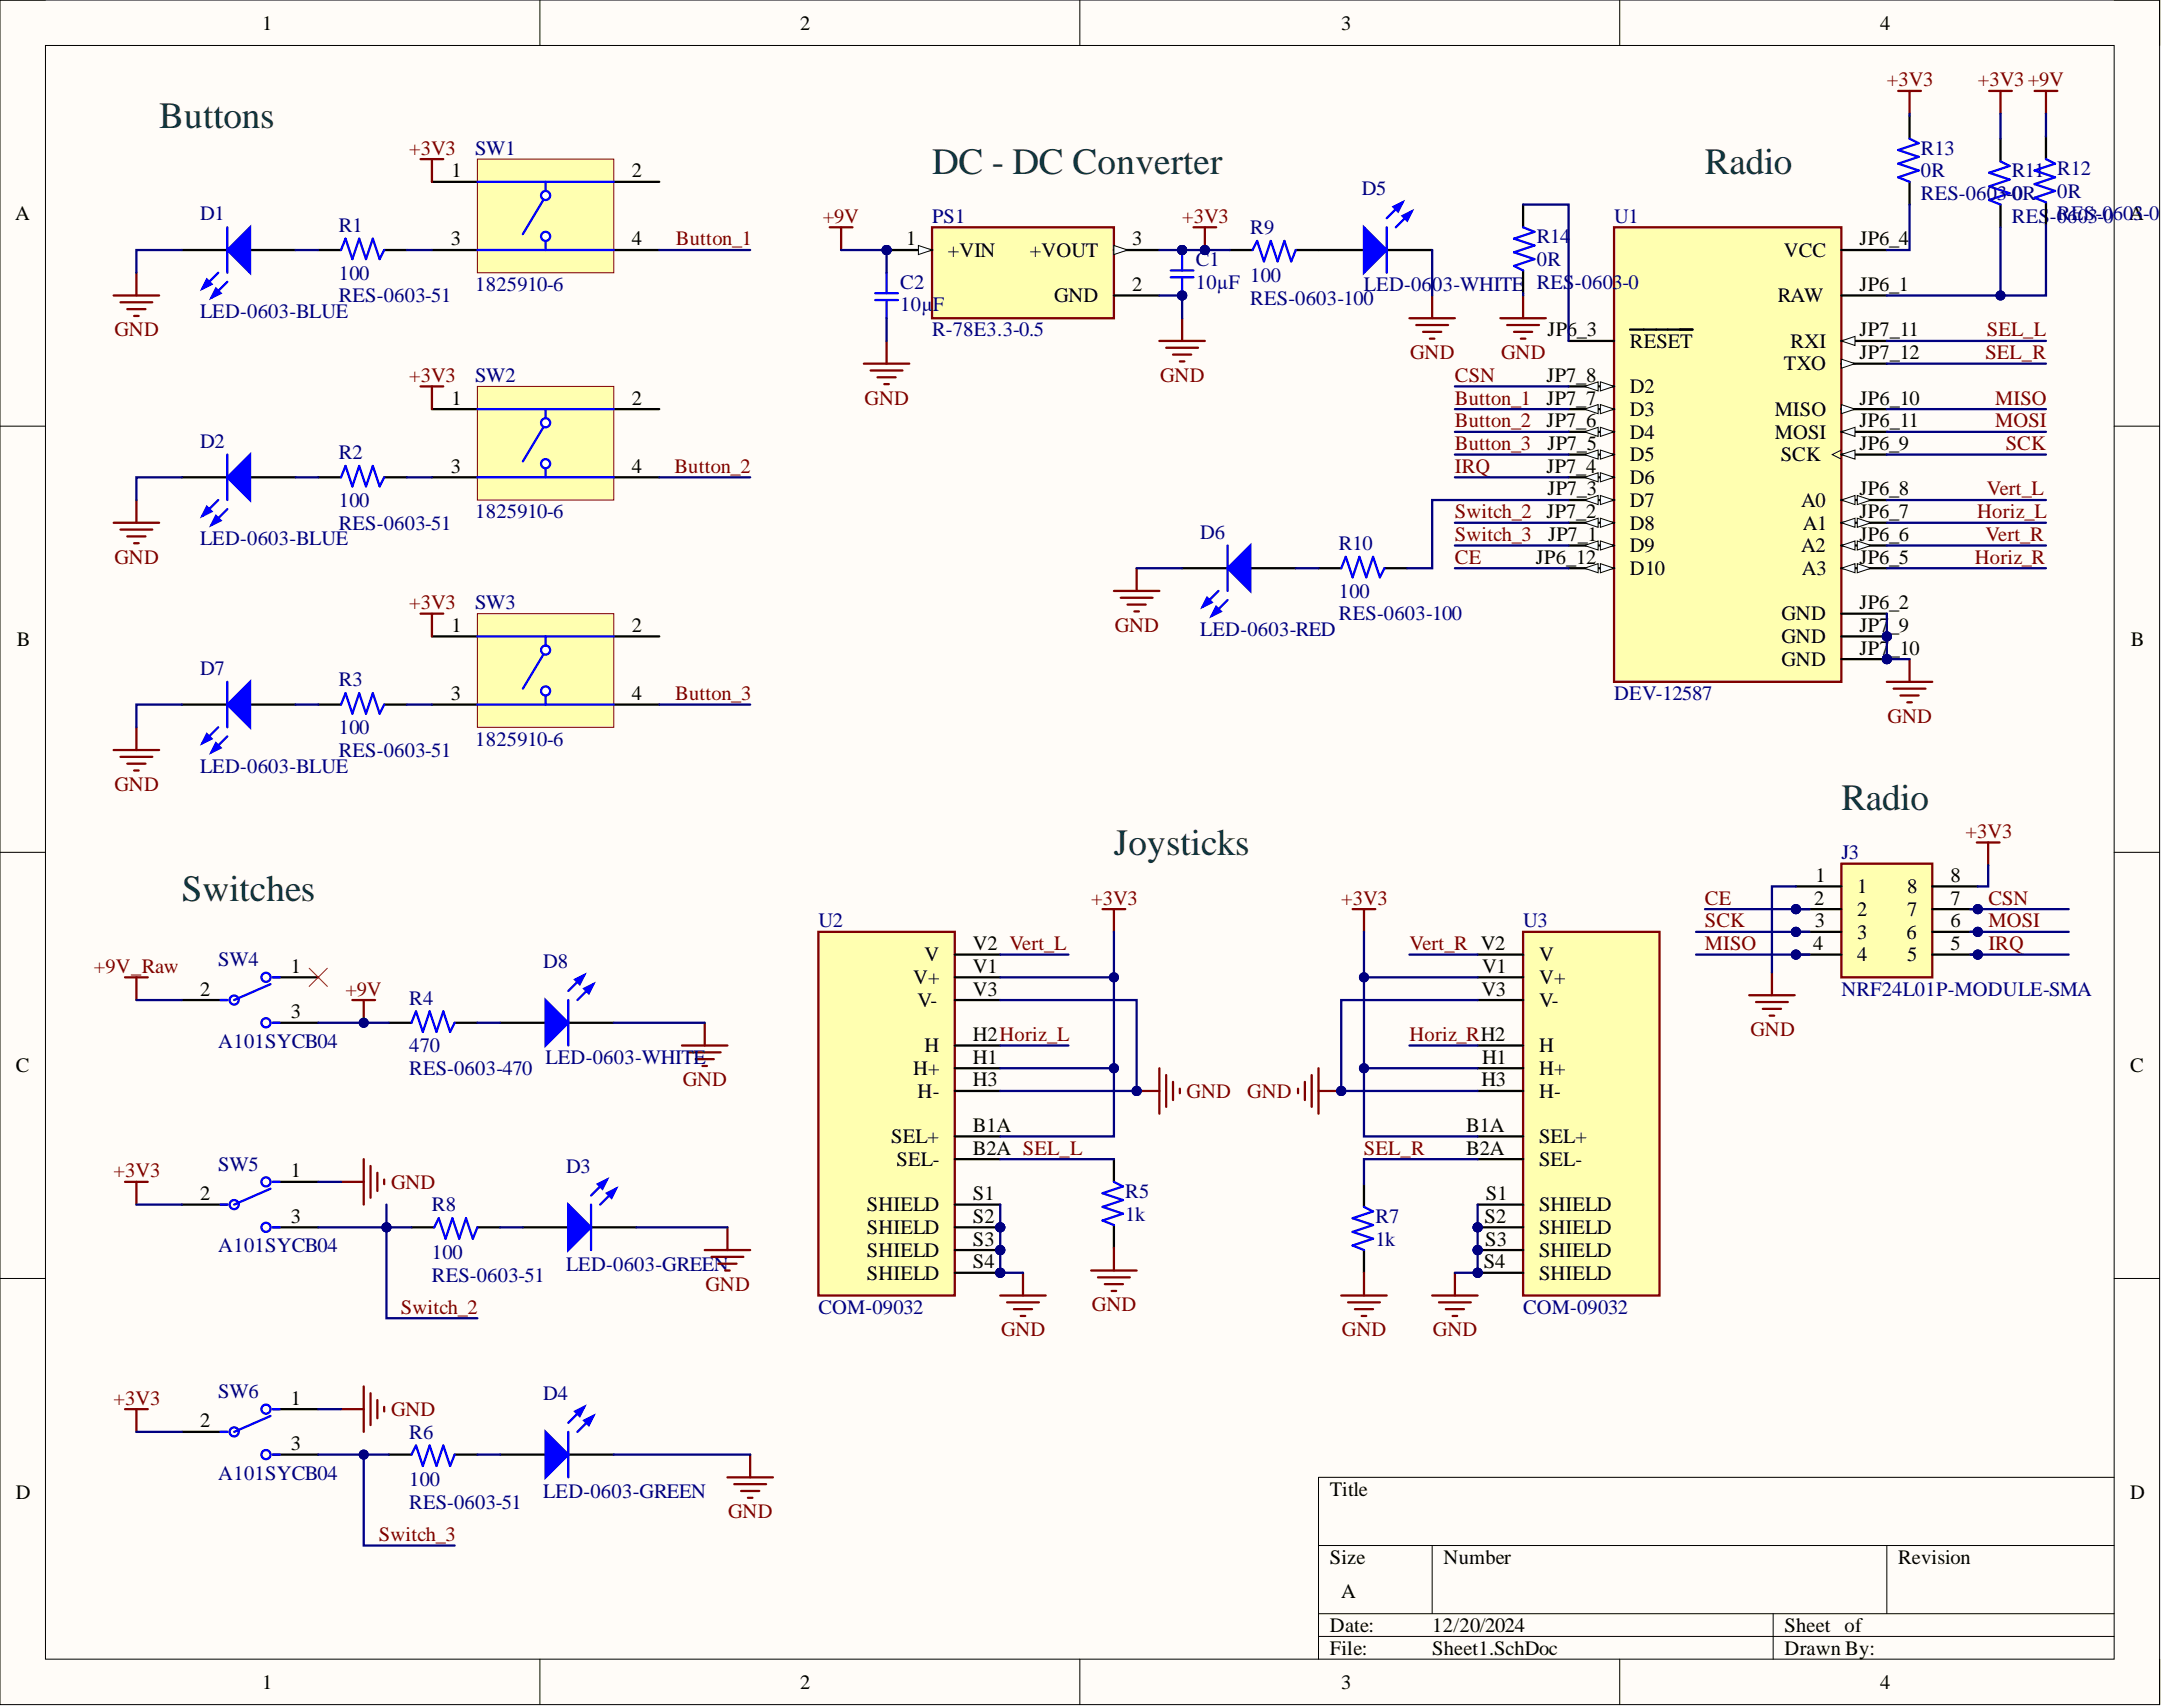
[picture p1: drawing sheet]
<svg xmlns="http://www.w3.org/2000/svg" width="241mm" height="190mm" viewBox="0 0 241 190" stroke-linecap="round" stroke-linejoin="round" font-family="sans-serif">
<defs><g id="words">
<g font-size="4.1" fill="#0c343d">
<text x="17.8" y="14.3">Buttons</text>
<text x="104" y="19.4">DC - DC Converter</text>
<text x="190.3" y="19.4">Radio</text>
<text x="124.3" y="95.5">Joysticks</text>
<text x="205.5" y="90.4">Radio</text>
<text x="20.3" y="100.5">Switches</text>
</g>
<g font-size="2.3">
<text x="29.3" y="3.3">1</text>
<text x="89.3" y="3.3">2</text>
<text x="149.7" y="3.3">3</text>
<text x="209.8" y="3.3">4</text>
<text x="50.4" y="19.8">1</text>
<text x="70.5" y="19.8">2</text>
<text x="1.7" y="24.5">A</text>
<text x="50.3" y="27.4">3</text>
<text x="70.5" y="27.4">4</text>
<text x="101.2" y="27.4">1</text>
<text x="105.8" y="28.7">+VIN</text>
<text x="114.9" y="28.7">+VOUT</text>
<text x="126.4" y="27.4">3</text>
<text x="199.1" y="28.7">VCC</text>
<text x="207.5" y="27.4">JP6_4</text>
<text x="117.6" y="33.7">GND</text>
<text x="126.4" y="32.5">2</text>
<text x="198.4" y="33.7">RAW</text>
<text x="207.5" y="32.5">JP6_1</text>
<text x="172.7" y="37.5">JP6_3</text>
<text x="181.9" y="38.8">RESET</text>
<text x="199.1" y="41.3">TXO</text>
<text x="199.8" y="38.8">RXI</text>
<text x="207.5" y="37.5">JP7_11</text>
<text x="207.5" y="40.1">JP7_12</text>
<text x="50.4" y="45.2">1</text>
<text x="70.5" y="45.2">2</text>
<text x="172.6" y="42.6">JP7_8</text>
<text x="172.6" y="45.2">JP7_7</text>
<text x="172.6" y="47.7">JP7_6</text>
<text x="181.9" y="43.9">D2</text>
<text x="181.9" y="46.4">D3</text>
<text x="198.1" y="46.4">MISO</text>
<text x="207.5" y="45.2">JP6_10</text>
<text x="207.5" y="47.7">JP6_11</text>
<text x="50.3" y="52.8">3</text>
<text x="70.5" y="52.8">4</text>
<text x="172.6" y="52.8">JP7_4</text>
<text x="172.7" y="50.2">JP7_5</text>
<text x="181.9" y="49">D4</text>
<text x="181.9" y="51.5">D5</text>
<text x="198.1" y="49">MOSI</text>
<text x="198.7" y="51.5">SCK</text>
<text x="207.5" y="50.2">JP6_9</text>
<text x="172.6" y="57.8">JP7_2</text>
<text x="172.7" y="55.3">JP7_3</text>
<text x="181.9" y="54">D6</text>
<text x="181.9" y="56.6">D7</text>
<text x="181.9" y="59.1">D8</text>
<text x="201" y="56.6">A0</text>
<text x="201.2" y="59.1">A1</text>
<text x="207.5" y="55.3">JP6_8</text>
<text x="207.5" y="57.8">JP6_7</text>
<text x="171.4" y="62.9">JP6_12</text>
<text x="172.8" y="60.4">JP7_1</text>
<text x="181.9" y="61.6">D9</text>
<text x="181.9" y="64.2">D10</text>
<text x="201" y="61.6">A2</text>
<text x="201.1" y="64.2">A3</text>
<text x="207.5" y="60.4">JP6_6</text>
<text x="207.5" y="62.9">JP6_5</text>
<text x="50.4" y="70.5">1</text>
<text x="70.5" y="70.5">2</text>
<text x="198.8" y="69.2">GND</text>
<text x="198.8" y="71.8">GND</text>
<text x="207.5" y="68">JP6_2</text>
<text x="207.5" y="70.5">JP7</text>
<text x="210.8" y="70.5">_9</text>
<text x="1.9" y="72.1">B</text>
<text x="198.8" y="74.3">GND</text>
<text x="207.5" y="73.1">JP7</text>
<text x="210.9" y="73.1">_10</text>
<text x="237.8" y="72.1">B</text>
<text x="50.3" y="78.1">3</text>
<text x="70.5" y="78.1">4</text>
<text x="202.5" y="101">2</text>
<text x="202.6" y="98.4">1</text>
<text x="207.3" y="99.7">1</text>
<text x="212.9" y="99.7">8</text>
<text x="217.7" y="101">7</text>
<text x="217.7" y="98.4">8</text>
<text x="103.2" y="107.3">V</text>
<text x="108.6" y="106">V2 Vert_L</text>
<text x="171.8" y="107.3">V</text>
<text x="202.4" y="106">4</text>
<text x="202.6" y="103.5">3</text>
<text x="207.3" y="102.2">2</text>
<text x="207.3" y="104.8">3</text>
<text x="207.3" y="107.3">4</text>
<text x="212.8" y="104.8">6</text>
<text x="212.9" y="107.3">5</text>
<text x="212.9" y="102.2">7</text>
<text x="217.7" y="106">5</text>
<text x="217.7" y="103.5">6</text>
<text x="22.3" y="111.1">2</text>
<text x="32.5" y="108.6">1</text>
<text x="32.5" y="113.6">3</text>
<text x="101.9" y="109.8">V+</text>
<text x="102.4" y="112.4">V-</text>
<text x="108.6" y="108.6">V1</text>
<text x="108.6" y="111.1">V3</text>
<text x="165.3" y="111.1">V3</text>
<text x="165.4" y="108.6">V1</text>
<text x="171.8" y="109.8">V+</text>
<text x="171.8" y="112.4">V-</text>
<text x="1.8" y="119.6">C</text>
<text x="101.9" y="120">H+</text>
<text x="103.2" y="117.4">H</text>
<text x="108.6" y="116.2">H2Horiz_L</text>
<text x="108.6" y="118.7">H1</text>
<text x="165.4" y="118.7">H1</text>
<text x="171.8" y="117.4">H</text>
<text x="171.8" y="120">H+</text>
<text x="237.7" y="119.6">C</text>
<text x="102.4" y="122.5">H-</text>
<text x="108.6" y="121.2">H3</text>
<text x="165.3" y="121.2">H3</text>
<text x="171.8" y="122.5">H-</text>
<text x="32.5" y="131.4">1</text>
<text x="99.5" y="127.6">SEL+</text>
<text x="100.1" y="130.1">SEL-</text>
<text x="108.6" y="126.3">B1A</text>
<text x="108.6" y="128.9">B2A SEL_L</text>
<text x="163.6" y="126.3">B1A</text>
<text x="163.6" y="128.9">B2A</text>
<text x="171.8" y="127.6">SEL+</text>
<text x="171.8" y="130.1">SEL-</text>
<text x="22.3" y="133.9">2</text>
<text x="32.5" y="136.5">3</text>
<text x="96.8" y="135.2">SHIELD</text>
<text x="96.8" y="137.7">SHIELD</text>
<text x="108.6" y="133.9">S1</text>
<text x="108.6" y="136.5">S2</text>
<text x="165.7" y="136.5">S2</text>
<text x="165.8" y="133.9">S1</text>
<text x="171.8" y="135.2">SHIELD</text>
<text x="171.8" y="137.7">SHIELD</text>
<text x="96.8" y="140.3">SHIELD</text>
<text x="96.8" y="142.8">SHIELD</text>
<text x="108.6" y="139">S3</text>
<text x="108.6" y="141.5">S4</text>
<text x="165.6" y="141.5">S4</text>
<text x="165.8" y="139">S3</text>
<text x="171.8" y="140.3">SHIELD</text>
<text x="171.8" y="142.8">SHIELD</text>
<text x="22.3" y="159.3">2</text>
<text x="32.5" y="156.8">1</text>
<text x="32.5" y="161.8">3</text>
<text x="1.8" y="167.2">D</text>
<text x="148.4" y="166.9">Title</text>
<text x="237.7" y="167.2">D</text>
<text x="148.4" y="174.5">Size</text>
<text x="149.7" y="178.3">A</text>
<text x="161.1" y="174.5">Number</text>
<text x="211.9" y="174.5">Revision</text>
<text x="148.4" y="182.1">Date:</text>
<text x="148.4" y="184.7">File:</text>
<text x="159.8" y="182.1">12/20/2024</text>
<text x="159.8" y="184.7">Sheet1.SchDoc</text>
<text x="199.2" y="182.1">Sheet of</text>
<text x="199.2" y="184.7">Drawn By:</text>
<text x="29.3" y="188.5">1</text>
<text x="89.3" y="188.5">2</text>
<text x="149.7" y="188.5">3</text>
<text x="209.8" y="188.5">4</text>
</g>
<g font-size="2.3" fill="#800000">
<text x="210.6" y="9.6">+3V3</text>
<text x="220.7" y="9.6">+3V3+9V</text>
<text x="45.7" y="17.3">+3V3</text>
<text x="75.4" y="27.4">Button_1</text>
<text x="91.8" y="24.9">+9V</text>
<text x="131.9" y="24.9">+3V3</text>
<text x="12.8" y="37.5">GND</text>
<text x="157.4" y="40.1">GND</text>
<text x="167.5" y="40.1">GND</text>
<text x="221.6" y="40.1">SEL_R</text>
<text x="221.8" y="37.5">SEL_L</text>
<text x="45.7" y="42.6">+3V3</text>
<text x="96.5" y="45.2">GND</text>
<text x="129.5" y="42.6">GND</text>
<text x="162.4" y="45.2">Button_1</text>
<text x="162.4" y="47.7">Button_2</text>
<text x="162.4" y="42.6">CSN</text>
<text x="222.7" y="47.7">MOSI</text>
<text x="222.7" y="45.2">MISO</text>
<text x="75.3" y="52.8">Button_2</text>
<text x="162.4" y="50.2">Button_3</text>
<text x="162.4" y="52.8">IRQ</text>
<text x="223.9" y="50.2">SCK</text>
<text x="162.4" y="57.8">Switch_2</text>
<text x="220.7" y="57.8">Horiz_L</text>
<text x="221.8" y="55.3">Vert_L</text>
<text x="12.8" y="62.9">GND</text>
<text x="162.4" y="62.9">CE</text>
<text x="162.4" y="60.4">Switch_3</text>
<text x="220.4" y="62.9">Horiz_R</text>
<text x="221.6" y="60.4">Vert_R</text>
<text x="45.7" y="68">+3V3</text>
<text x="124.4" y="70.5">GND</text>
<text x="75.4" y="78.1">Button_3</text>
<text x="210.7" y="80.7">GND</text>
<text x="12.8" y="88.3">GND</text>
<text x="219.4" y="93.5">+3V3</text>
<text x="121.8" y="101">+3V3</text>
<text x="149.7" y="101">+3V3</text>
<text x="190.3" y="101">CE</text>
<text x="221.9" y="101">CSN</text>
<text x="157.3" y="106">Vert_R V2</text>
<text x="190.3" y="103.5">SCK</text>
<text x="190.3" y="106">MISO</text>
<text x="221.9" y="103.5">MOSI</text>
<text x="221.9" y="106">IRQ</text>
<text x="10.5" y="108.6">+9V_Raw</text>
<text x="38.6" y="111.1">+9V</text>
<text x="157.3" y="116.2">Horiz_RH2</text>
<text x="195.4" y="115.7">GND</text>
<text x="76.2" y="121.2">GND</text>
<text x="132.4" y="122.5">GND</text>
<text x="139.2" y="122.5">GND</text>
<text x="12.7" y="131.4">+3V3</text>
<text x="152.2" y="128.9">SEL_R</text>
<text x="43.6" y="132.7">GND</text>
<text x="44.7" y="146.6">Switch_2</text>
<text x="78.7" y="144.1">GND</text>
<text x="111.7" y="149.1">GND</text>
<text x="121.9" y="146.4">GND</text>
<text x="149.8" y="149.1">GND</text>
<text x="159.9" y="149.1">GND</text>
<text x="12.7" y="156.8">+3V3</text>
<text x="43.6" y="158">GND</text>
<text x="42.3" y="172">Switch_3</text>
<text x="81.3" y="169.4">GND</text>
</g>
<g font-size="2.3" fill="#000080">
<text x="53" y="17.3">SW1</text>
<text x="214.4" y="17.3">R13</text>
<text x="152" y="21.8">D5</text>
<text x="214.4" y="19.8">0R</text>
<text x="214.4" y="22.3">RES-0603-0R</text>
<text x="224.5" y="19.8">R11 R12</text>
<text x="224.6" y="22.3">0</text>
<text x="229.6" y="22.1">0R</text>
<text x="22.3" y="24.6">D1</text>
<text x="37.8" y="25.9">R1</text>
<text x="104" y="24.9">PS1</text>
<text x="133.5" y="29.7">C1</text>
<text x="139.5" y="26.1">R9</text>
<text x="171.5" y="29.7">0R</text>
<text x="171.5" y="27.1">R14</text>
<text x="180.1" y="24.9">U1</text>
<text x="224.5" y="24.9">RES-0603-0</text>
<text x="229.6" y="24.6">RES-060A</text>
<text x="238.1" y="24.6">3-0</text>
<text x="22.3" y="35.5">LED-0603-BLUE</text>
<text x="37.8" y="31.2">100</text>
<text x="37.8" y="33.7">RES-0603-51</text>
<text x="53" y="32.5">1825910-6</text>
<text x="100.5" y="34.8">10µ</text>
<text x="100.5" y="32.2">C2</text>
<text x="104.1" y="34.8">F</text>
<text x="133.5" y="32.2">10µF</text>
<text x="139.5" y="31.5">100</text>
<text x="139.5" y="34">RES-0603-100</text>
<text x="152.2" y="32.5">LED-06</text>
<text x="159.9" y="32.5">03-WHITE</text>
<text x="171.5" y="32.2">RES-0603-0</text>
<text x="104" y="37.5">R-78E3.3-0.5</text>
<text x="53" y="42.6">SW2</text>
<text x="22.3" y="50">D2</text>
<text x="37.8" y="51.2">R2</text>
<text x="37.8" y="56.6">100</text>
<text x="37.8" y="59.1">RES-0603-51</text>
<text x="53" y="57.8">1825910-6</text>
<text x="22.3" y="60.9">LED-0603-BLUE</text>
<text x="134" y="60.1">D6</text>
<text x="149.4" y="61.4">R10</text>
<text x="53" y="68">SW3</text>
<text x="134" y="71">LED-0603-RED</text>
<text x="149.4" y="66.7">100</text>
<text x="149.4" y="69.2">RES-0603-100</text>
<text x="22.3" y="75.3">D7</text>
<text x="37.8" y="76.6">R3</text>
<text x="37.8" y="81.9">100</text>
<text x="53" y="83.2">1825910-6</text>
<text x="180.1" y="78.1">DEV-12587</text>
<text x="22.3" y="86.2">LED-0603-BLUE</text>
<text x="37.8" y="84.5">RES-0603-51</text>
<text x="205.5" y="95.9">J3</text>
<text x="24.4" y="107.8">SW4</text>
<text x="91.3" y="103.5">U2</text>
<text x="170" y="103.5">U3</text>
<text x="45.7" y="112.1">R4</text>
<text x="60.6" y="108.1">D8</text>
<text x="205.5" y="111.1">NRF24L01P-MODULE-SMA</text>
<text x="24.4" y="116.9">A101SYCB04</text>
<text x="45.7" y="117.4">470</text>
<text x="45.7" y="120">RES-0603-470</text>
<text x="60.9" y="118.7">LED-0603-WHITE</text>
<text x="24.4" y="130.6">SW5</text>
<text x="63.2" y="130.9">D3</text>
<text x="48.2" y="135.2">R8</text>
<text x="125.6" y="136.2">1k</text>
<text x="125.6" y="133.7">R5</text>
<text x="153.5" y="136.5">R7</text>
<text x="24.4" y="139.8">A101SYCB04</text>
<text x="48.2" y="140.5">100</text>
<text x="48.2" y="143.1">RES-0603-51</text>
<text x="63.2" y="141.8">LED-0603-GREEN</text>
<text x="153.5" y="139">1k</text>
<text x="91.3" y="146.6">COM-09032</text>
<text x="170" y="146.6">COM-09032</text>
<text x="24.4" y="156">SW6</text>
<text x="45.7" y="160.6">R6</text>
<text x="60.6" y="156.2">D4</text>
<text x="24.4" y="165.1">A101SYCB04</text>
<text x="45.7" y="165.9">100</text>
<text x="60.6" y="167.2">LED-0603-GREEN</text>
<text x="45.7" y="168.4">RES-0603-51</text>
</g>
</g></defs>
<path d="M0 0h241v190.2h-241z" fill-rule="evenodd" fill="#fffcf8"/>
<path d="M0 0h241v190.2h-241z" fill="none" stroke="#000" stroke-width=".11"/>
<path d="M5.1 5.1h230.9v180.1h-230.9z" fill-rule="evenodd" fill="#fffcf8"/>
<g fill="none" stroke="#000" stroke-width=".11">
<path d="M0 0h5.1M5.1 5.1h230.9v180.1h-230.9zM60.3 0v5.1M120.5 0v5.1M180.8 0v5.1M236 0h5v5.1M0 47.6h5.1M236 47.6h5M0 95.1h5.1M236 95.1h5M0 142.7h5.1M236 142.7h5"/>
<path d="M147.2 172.5h88.8M159.8 172.5v7.6M210.6 172.5v7.6M236 164.9h-88.8v20.3M60.3 185.2v5M120.5 185.2v5M147.2 180.1h88.8M147.2 182.6h88.8M180.8 185.2v5M197.9 180.1v5.1M241 185.2v5"/>
</g>
<path d="M48.2 20.3h5.1M48.2 27.9h5.1M68.5 20.3h5.1M68.5 27.9h5.1" fill="none" stroke="#000" stroke-width=".25"/>
<path d="M53.3 17.8h15.2v12.6h-15.2z" fill-rule="evenodd" fill="#ffffb0"/>
<path d="M53.3 17.8h15.2v12.6h-15.2z" fill="none" stroke="#800000" stroke-width=".11"/>
<path d="M53.3 20.3h15.2M53.3 27.9h15.2M60.9 26.9v1" fill="none" stroke="#00f" stroke-width=".25"/>
<circle cx="60.9" cy="26.4" r=".51" fill="#fff"/>
<circle cx="60.9" cy="26.4" r=".51" fill="none" stroke="#00f" stroke-width=".25"/>
<circle cx="60.9" cy="21.8" r=".51" fill="#fff"/>
<g fill="none" stroke="#00f" stroke-width=".25">
<path d="M60.6 22.3l-2.2 3.8M60.9 20.3v1"/>
<circle cx="60.9" cy="21.8" r=".51"/>
</g>
<path d="M46.9 17.8h2.6M48.2 17.8v2.5" fill="none" stroke="#800000" stroke-width=".25"/>
<path d="M20.3 27.9h5.1M27.9 27.9h5.1" fill="none" stroke="#000" stroke-width=".25"/>
<path d="M25.4 27.9l2.5-2.5v5z" fill="#00f"/>
<path d="M24.4 30.4l-1.8 1.8M25.4 27.9l2.5-2.5v5zM25.4 31.5l-1.8 1.7" fill="none" stroke="#00f" stroke-width=".25"/>
<path d="M23.1 31.2l.5 .5-1 .5z" fill="#00f"/>
<path d="M23.1 31.2l.5 .5-1 .5z" fill="none" stroke="#00f" stroke-width=".25"/>
<path d="M24.1 32.2l.5 .5-1 .5z" fill="#00f"/>
<path d="M24.1 32.2l.5 .5-1 .5zM25.4 25.4v5" fill="none" stroke="#00f" stroke-width=".25"/>
<path d="M20.3 53.3h5.1M27.9 53.3h5.1" fill="none" stroke="#000" stroke-width=".25"/>
<path d="M25.4 53.3l2.5-2.6v5.1z" fill="#00f"/>
<path d="M24.4 55.8l-1.8 1.8M25.4 53.3l2.5-2.6v5.1zM25.4 56.8l-1.8 1.8" fill="none" stroke="#00f" stroke-width=".25"/>
<path d="M23.1 56.6l.5 .5-1 .5z" fill="#00f"/>
<path d="M23.1 56.6l.5 .5-1 .5z" fill="none" stroke="#00f" stroke-width=".25"/>
<path d="M24.1 57.6l.5 .5-1 .5z" fill="#00f"/>
<path d="M38.1 27.9l.5-1.3 .7 2.3 .8-2.3 .7 2.3 .8-2.3 .8 2.3 .5-1M24.1 57.6l.5 .5-1 .5zM25.4 50.7v5.1" fill="none" stroke="#00f" stroke-width=".25"/>
<path d="M35.5 27.9h2.6M42.9 27.9h2.5M48.2 45.7h5.1M48.2 53.3h5.1M68.5 45.7h5.1M68.5 53.3h5.1" fill="none" stroke="#000" stroke-width=".25"/>
<path d="M12.7 33h5.1M13.4 33.7h3.6M14.2 34.5h2M15 35.3h.5M15.2 30.4v2.6" fill="none" stroke="#800000" stroke-width=".25"/>
<path d="M53.3 43.1h15.2v12.7h-15.2z" fill-rule="evenodd" fill="#ffffb0"/>
<path d="M53.3 43.1h15.2v12.7h-15.2z" fill="none" stroke="#800000" stroke-width=".11"/>
<path d="M53.3 45.7h15.2M53.3 53.3h15.2M60.9 52.3v1" fill="none" stroke="#00f" stroke-width=".25"/>
<circle cx="60.9" cy="51.7" r=".51" fill="#fff"/>
<circle cx="60.9" cy="51.7" r=".51" fill="none" stroke="#00f" stroke-width=".25"/>
<circle cx="60.9" cy="47.2" r=".51" fill="#fff"/>
<g fill="none" stroke="#00f" stroke-width=".25">
<path d="M38.1 53.3l.5-1.3 .7 2.3 .8-2.3 .7 2.3 .8-2.3 .8 2.3 .5-1M60.6 47.7l-2.2 3.8M60.9 45.7v1"/>
<circle cx="60.9" cy="47.2" r=".51"/>
</g>
<path d="M12.7 58.3h5.1M13.4 59.1h3.6M14.2 59.9h2M15.2 55.8v2.5M46.9 43.1h2.6M48.2 43.1v2.6M15 60.6h.5" fill="none" stroke="#800000" stroke-width=".25"/>
<path d="M35.5 53.3h2.6M42.9 53.3h2.5M48.2 71h5.1M48.2 78.6h5.1M68.5 71h5.1M68.5 78.6h5.1" fill="none" stroke="#000" stroke-width=".25"/>
<path d="M53.3 68.5h15.2v12.7h-15.2z" fill-rule="evenodd" fill="#ffffb0"/>
<path d="M53.3 68.5h15.2v12.7h-15.2z" fill="none" stroke="#800000" stroke-width=".11"/>
<path d="M53.3 71h15.2M53.3 78.6h15.2M60.9 77.6v1" fill="none" stroke="#00f" stroke-width=".25"/>
<circle cx="60.9" cy="77.1" r=".51" fill="#fff"/>
<circle cx="60.9" cy="77.1" r=".51" fill="none" stroke="#00f" stroke-width=".25"/>
<circle cx="60.9" cy="72.5" r=".51" fill="#fff"/>
<g fill="none" stroke="#00f" stroke-width=".25">
<path d="M38.1 78.6l.5-1.2 .7 2.2 .8-2.2 .7 2.2 .8-2.2 .8 2.2 .5-1M60.6 73.1l-2.2 3.8M60.9 71v1M24.6 111.6h.8M30.2 109.8l-4.1 1.8M30.4 109.1h.8M30.4 114.1h.8M24.6 134.4h.8M30.2 132.7l-4.1 1.7M30.4 131.9h.8M30.4 137h.8M24.6 159.8h.8"/>
<path d="M30.2 158l-4.1 1.8M30.4 157.3h.8M30.4 162.3h.8"/>
<circle cx="60.9" cy="72.5" r=".51"/>
<circle cx="26.1" cy="111.6" r=".51"/>
<circle cx="29.7" cy="109.1" r=".51"/>
<circle cx="29.7" cy="114.1" r=".51"/>
<circle cx="26.1" cy="134.4" r=".51"/>
<circle cx="29.7" cy="137" r=".51"/>
<circle cx="29.7" cy="131.9" r=".51"/>
<circle cx="26.1" cy="159.8" r=".51"/>
<circle cx="29.7" cy="157.3" r=".51"/>
<circle cx="29.7" cy="162.3" r=".51"/>
</g>
<path d="M46.9 68.5h2.6M48.2 68.5v2.5M12.7 83.7h5.1M13.4 84.5h3.6M14.2 85.2h2M15 86h.5M15.2 81.2v2.5M14 157.3h2.5M15.2 157.3v2.5" fill="none" stroke="#800000" stroke-width=".25"/>
<g fill="none" stroke="#000" stroke-width=".25">
<path d="M35.5 78.6h2.6M42.9 78.6h2.5M20.3 111.6h5.1M30.4 109.1h5.1M30.4 114.1h5.1M20.3 134.4h5.1M30.4 131.9h5.1M30.4 137h5.1M20.3 159.8h5.1M30.4 157.3h5.1M30.4 162.3h5.1M55.8 162.3h5.1"/>
<path d="M63.4 162.3h5.1"/>
</g>
<path d="M60.9 159.8l2.5 2.5-2.5 2.6z" fill="#00f"/>
<path d="M60.9 159.8l2.5 2.5-2.5 2.6zM65.2 157l-1.8 1.8M66.2 158l-1.8 1.8" fill="none" stroke="#00f" stroke-width=".25"/>
<path d="M65.2 158.5l1-.5-.5 1z" fill="#00f"/>
<path d="M65.2 158.5l1-.5-.5 1z" fill="none" stroke="#00f" stroke-width=".25"/>
<path d="M64.2 157.5l1-.5-.5 1z" fill="#00f"/>
<path d="M63.4 159.8v5.1M64.2 157.5l1-.5-.5 1z" fill="none" stroke="#00f" stroke-width=".25"/>
<path d="M58.4 137h5M66 137h5" fill="none" stroke="#000" stroke-width=".25"/>
<path d="M63.4 134.4l2.6 2.6-2.6 2.5z" fill="#00f"/>
<path d="M63.4 134.4l2.6 2.6-2.6 2.5zM67.7 131.6l-1.7 1.8M68.8 132.7l-1.8 1.7" fill="none" stroke="#00f" stroke-width=".25"/>
<path d="M67.7 133.2l1.1-.5-.5 1z" fill="#00f"/>
<path d="M67.7 133.2l1.1-.5-.5 1z" fill="none" stroke="#00f" stroke-width=".25"/>
<path d="M66.7 132.2l1-.6-.5 1.1z" fill="#00f"/>
<path d="M66 134.4v5.1M66.7 132.2l1-.6-.5 1.1zM45.9 162.3l.5-1 .8 2.3 .8-2.3 .7 2.3 .8-2.3 .7 2.3 .5-1.3" fill="none" stroke="#00f" stroke-width=".25"/>
<path d="M43.4 162.3h2.5M50.7 162.3h2.6" fill="none" stroke="#000" stroke-width=".25"/>
<g fill="none" stroke="#800000" stroke-width=".25">
<path d="M76.1 116.7h5.1M76.9 117.4h3.5M77.6 118.2h2.1M78.4 119h.5M78.7 114.1v2.6M78.7 139.5h5M81.2 137v2.5M38.1 157.3h2.5M40.6 154.7v5.1M41.4 155.5v3.5M42.1 156.2v2.1M42.9 157v.5"/>
<path d="M79.4 140.3h3.6M80.2 141h2M80.9 141.8h.5M81.2 164.9h5.1M82 165.6h3.5M82.7 166.4h2M83.5 167.2h.5M83.7 162.3v2.6"/>
</g>
<circle cx="200.4" cy="101.5" r=".51" fill="#000080"/>
<circle cx="200.4" cy="101.5" r=".51" fill="none" stroke="#000080" stroke-width=".11"/>
<circle cx="200.4" cy="104" r=".51" fill="#000080"/>
<circle cx="200.4" cy="104" r=".51" fill="none" stroke="#000080" stroke-width=".11"/>
<circle cx="200.4" cy="106.5" r=".51" fill="#000080"/>
<circle cx="200.4" cy="106.5" r=".51" fill="none" stroke="#000080" stroke-width=".11"/>
<circle cx="220.7" cy="106.5" r=".51" fill="#000080"/>
<circle cx="220.7" cy="106.5" r=".51" fill="none" stroke="#000080" stroke-width=".11"/>
<circle cx="220.7" cy="104" r=".51" fill="#000080"/>
<circle cx="220.7" cy="104" r=".51" fill="none" stroke="#000080" stroke-width=".11"/>
<circle cx="220.7" cy="101.5" r=".51" fill="#000080"/>
<circle cx="220.7" cy="101.5" r=".51" fill="none" stroke="#000080" stroke-width=".11"/>
<path d="M205.5 96.4h10.2v12.7h-10.2z" fill-rule="evenodd" fill="#ffffb0"/>
<path d="M205.5 96.4h10.2v12.7h-10.2z" fill="none" stroke="#800000" stroke-width=".25"/>
<path d="M200.4 98.9h5.1M200.4 101.5h5.1" fill="none" stroke="#000" stroke-width=".25"/>
<circle cx="200.4" cy="101.5" r=".51" fill="#000080"/>
<circle cx="200.4" cy="101.5" r=".51" fill="none" stroke="#000080" stroke-width=".11"/>
<path d="M200.4 104h5.1" fill="none" stroke="#000" stroke-width=".25"/>
<circle cx="200.4" cy="104" r=".51" fill="#000080"/>
<circle cx="200.4" cy="104" r=".51" fill="none" stroke="#000080" stroke-width=".11"/>
<path d="M200.4 106.5h5.1" fill="none" stroke="#000" stroke-width=".25"/>
<circle cx="200.4" cy="106.5" r=".51" fill="#000080"/>
<circle cx="200.4" cy="106.5" r=".51" fill="none" stroke="#000080" stroke-width=".11"/>
<path d="M215.7 106.5h5" fill="none" stroke="#000" stroke-width=".25"/>
<circle cx="220.7" cy="106.5" r=".51" fill="#000080"/>
<circle cx="220.7" cy="106.5" r=".51" fill="none" stroke="#000080" stroke-width=".11"/>
<path d="M215.7 104h5" fill="none" stroke="#000" stroke-width=".25"/>
<circle cx="220.7" cy="104" r=".51" fill="#000080"/>
<circle cx="220.7" cy="104" r=".51" fill="none" stroke="#000080" stroke-width=".11"/>
<path d="M215.7 101.5h5" fill="none" stroke="#000" stroke-width=".25"/>
<circle cx="220.7" cy="101.5" r=".51" fill="#000080"/>
<circle cx="220.7" cy="101.5" r=".51" fill="none" stroke="#000080" stroke-width=".11"/>
<path d="M215.7 98.9h5" fill="none" stroke="#000" stroke-width=".25"/>
<path d="M220.6 94h2.6M221.9 94v2.6M195.2 111.1h5.1M196 111.8h3.5M196.7 112.6h2.1M197.5 113.3h.5M197.8 108.5v2.6" fill="none" stroke="#800000" stroke-width=".25"/>
<circle cx="210.6" cy="71" r=".51" fill="#000080"/>
<circle cx="210.6" cy="71" r=".51" fill="none" stroke="#000080" stroke-width=".11"/>
<circle cx="210.6" cy="73.6" r=".51" fill="#000080"/>
<circle cx="210.6" cy="73.6" r=".51" fill="none" stroke="#000080" stroke-width=".11"/>
<path d="M180.1 25.4h25.4v50.7h-25.4z" fill-rule="evenodd" fill="#ffffb0"/>
<path d="M180.1 25.4h25.4v50.7h-25.4z" fill="none" stroke="#800000" stroke-width=".25"/>
<path d="M175.1 38h5M181.9 36.8h7M175.1 43.1h5" fill="none" stroke="#000" stroke-width=".25"/>
<path d="M178.6 42.6l1.5 .5-1.5 .5z" fill="#f8fcff"/>
<path d="M178.6 42.6l1.5 .5-1.5 .5z" fill="none" stroke="#000" stroke-width=".11"/>
<path d="M176.8 43.1l1.6-.5v1z" fill="#f8fcff"/>
<path d="M176.8 43.1l1.6-.5v1z" fill="none" stroke="#000" stroke-width=".11"/>
<path d="M175.1 45.7h5" fill="none" stroke="#000" stroke-width=".25"/>
<path d="M178.6 45.2l1.5 .5-1.5 .5z" fill="#f8fcff"/>
<path d="M178.6 45.2l1.5 .5-1.5 .5z" fill="none" stroke="#000" stroke-width=".11"/>
<path d="M176.8 45.7l1.6-.5v1z" fill="#f8fcff"/>
<path d="M176.8 45.7l1.6-.5v1z" fill="none" stroke="#000" stroke-width=".11"/>
<path d="M175.1 48.2h5" fill="none" stroke="#000" stroke-width=".25"/>
<path d="M178.6 47.7l1.5 .5-1.5 .5z" fill="#f8fcff"/>
<path d="M178.6 47.7l1.5 .5-1.5 .5z" fill="none" stroke="#000" stroke-width=".11"/>
<path d="M176.8 48.2l1.6-.5v1z" fill="#f8fcff"/>
<path d="M176.8 48.2l1.6-.5v1z" fill="none" stroke="#000" stroke-width=".11"/>
<path d="M175.1 50.7h5" fill="none" stroke="#000" stroke-width=".25"/>
<path d="M178.6 50.2l1.5 .5-1.5 .5z" fill="#f8fcff"/>
<path d="M178.6 50.2l1.5 .5-1.5 .5z" fill="none" stroke="#000" stroke-width=".11"/>
<path d="M176.8 50.7l1.6-.5v1z" fill="#f8fcff"/>
<path d="M176.8 50.7l1.6-.5v1z" fill="none" stroke="#000" stroke-width=".11"/>
<path d="M175.1 53.3h5" fill="none" stroke="#000" stroke-width=".25"/>
<path d="M178.6 52.8l1.5 .5-1.5 .5z" fill="#f8fcff"/>
<path d="M178.6 52.8l1.5 .5-1.5 .5z" fill="none" stroke="#000" stroke-width=".11"/>
<path d="M176.8 53.3l1.6-.5v1z" fill="#f8fcff"/>
<path d="M176.8 53.3l1.6-.5v1z" fill="none" stroke="#000" stroke-width=".11"/>
<path d="M175.1 55.8h5" fill="none" stroke="#000" stroke-width=".25"/>
<path d="M178.6 55.3l1.5 .5-1.5 .5z" fill="#f8fcff"/>
<path d="M178.6 55.3l1.5 .5-1.5 .5z" fill="none" stroke="#000" stroke-width=".11"/>
<path d="M176.8 55.8l1.6-.5v1z" fill="#f8fcff"/>
<path d="M176.8 55.8l1.6-.5v1z" fill="none" stroke="#000" stroke-width=".11"/>
<path d="M175.1 58.3h5" fill="none" stroke="#000" stroke-width=".25"/>
<path d="M178.6 57.8l1.5 .5-1.5 .5z" fill="#f8fcff"/>
<path d="M178.6 57.8l1.5 .5-1.5 .5z" fill="none" stroke="#000" stroke-width=".11"/>
<path d="M176.8 58.3l1.6-.5v1z" fill="#f8fcff"/>
<path d="M176.8 58.3l1.6-.5v1z" fill="none" stroke="#000" stroke-width=".11"/>
<path d="M175.1 60.9h5" fill="none" stroke="#000" stroke-width=".25"/>
<path d="M178.6 60.4l1.5 .5-1.5 .5z" fill="#f8fcff"/>
<path d="M178.6 60.4l1.5 .5-1.5 .5z" fill="none" stroke="#000" stroke-width=".11"/>
<path d="M176.8 60.9l1.6-.5v1z" fill="#f8fcff"/>
<path d="M176.8 60.9l1.6-.5v1z" fill="none" stroke="#000" stroke-width=".11"/>
<path d="M175.1 63.4h5" fill="none" stroke="#000" stroke-width=".25"/>
<path d="M178.6 62.9l1.5 .5-1.5 .5z" fill="#f8fcff"/>
<path d="M178.6 62.9l1.5 .5-1.5 .5z" fill="none" stroke="#000" stroke-width=".11"/>
<path d="M176.8 63.4l1.6-.5v1z" fill="#f8fcff"/>
<path d="M176.8 63.4l1.6-.5v1z" fill="none" stroke="#000" stroke-width=".11"/>
<path d="M205.5 27.9h5.1M205.5 33h5.1M205.5 38h5.1" fill="none" stroke="#000" stroke-width=".25"/>
<path d="M205.5 38l1.5-.5v1.1z" fill="#f8fcff"/>
<path d="M205.5 38l1.5-.5v1.1z" fill="none" stroke="#000" stroke-width=".11"/>
<path d="M205.5 40.6h5.1" fill="none" stroke="#000" stroke-width=".25"/>
<path d="M205.5 40.1l1.5 .5-1.5 .5z" fill="#f8fcff"/>
<path d="M205.5 40.1l1.5 .5-1.5 .5z" fill="none" stroke="#000" stroke-width=".11"/>
<path d="M205.5 45.7h5.1" fill="none" stroke="#000" stroke-width=".25"/>
<path d="M205.5 45.2l1.5 .5-1.5 .5z" fill="#f8fcff"/>
<path d="M205.5 45.2l1.5 .5-1.5 .5z" fill="none" stroke="#000" stroke-width=".11"/>
<path d="M205.5 48.2h5.1" fill="none" stroke="#000" stroke-width=".25"/>
<path d="M205.5 48.2l1.5-.5v1z" fill="#f8fcff"/>
<path d="M205.5 48.2l1.5-.5v1z" fill="none" stroke="#000" stroke-width=".11"/>
<path d="M205.5 50.7h5.1" fill="none" stroke="#000" stroke-width=".25"/>
<path d="M205.5 50.7l1.5-.5v1z" fill="#f8fcff"/>
<path d="M205.5 50.7l1.5-.5v1zM205.5 50.2l-1 .5 1 .5" fill="none" stroke="#000" stroke-width=".11"/>
<path d="M205.5 55.8h5.1" fill="none" stroke="#000" stroke-width=".25"/>
<path d="M205.5 55.8l1.5-.5v1z" fill="#f8fcff"/>
<path d="M205.5 55.8l1.5-.5v1z" fill="none" stroke="#000" stroke-width=".11"/>
<path d="M207.3 55.3l1.5 .5-1.5 .5z" fill="#f8fcff"/>
<path d="M207.3 55.3l1.5 .5-1.5 .5z" fill="none" stroke="#000" stroke-width=".11"/>
<path d="M205.5 58.3h5.1" fill="none" stroke="#000" stroke-width=".25"/>
<path d="M205.5 58.3l1.5-.5v1z" fill="#f8fcff"/>
<path d="M205.5 58.3l1.5-.5v1z" fill="none" stroke="#000" stroke-width=".11"/>
<path d="M207.3 57.8l1.5 .5-1.5 .5z" fill="#f8fcff"/>
<path d="M207.3 57.8l1.5 .5-1.5 .5z" fill="none" stroke="#000" stroke-width=".11"/>
<path d="M205.5 60.9h5.1" fill="none" stroke="#000" stroke-width=".25"/>
<path d="M205.5 60.9l1.5-.5v1z" fill="#f8fcff"/>
<path d="M205.5 60.9l1.5-.5v1z" fill="none" stroke="#000" stroke-width=".11"/>
<path d="M207.3 60.4l1.5 .5-1.5 .5z" fill="#f8fcff"/>
<path d="M207.3 60.4l1.5 .5-1.5 .5z" fill="none" stroke="#000" stroke-width=".11"/>
<path d="M205.5 63.4h5.1" fill="none" stroke="#000" stroke-width=".25"/>
<path d="M205.5 63.4l1.5-.5v1z" fill="#f8fcff"/>
<path d="M205.5 63.4l1.5-.5v1z" fill="none" stroke="#000" stroke-width=".11"/>
<path d="M207.3 62.9l1.5 .5-1.5 .5z" fill="#f8fcff"/>
<path d="M207.3 62.9l1.5 .5-1.5 .5z" fill="none" stroke="#000" stroke-width=".11"/>
<path d="M205.5 68.5h5.1M205.5 71h5.1" fill="none" stroke="#000" stroke-width=".25"/>
<circle cx="210.6" cy="71" r=".51" fill="#000080"/>
<circle cx="210.6" cy="71" r=".51" fill="none" stroke="#000080" stroke-width=".11"/>
<path d="M205.5 73.6h5.1" fill="none" stroke="#000" stroke-width=".25"/>
<circle cx="210.6" cy="73.6" r=".51" fill="#000080"/>
<circle cx="210.6" cy="73.6" r=".51" fill="none" stroke="#000080" stroke-width=".11"/>
<path d="M210.6 76.1h5.1M211.3 76.9h3.6M212.1 77.6h2M212.9 78.4h.5M213.1 73.6v2.5" fill="none" stroke="#800000" stroke-width=".25"/>
<circle cx="164.9" cy="137" r=".51" fill="#000080"/>
<circle cx="164.9" cy="137" r=".51" fill="none" stroke="#000080" stroke-width=".11"/>
<circle cx="164.9" cy="139.5" r=".51" fill="#000080"/>
<circle cx="164.9" cy="139.5" r=".51" fill="none" stroke="#000080" stroke-width=".11"/>
<circle cx="164.9" cy="142" r=".51" fill="#000080"/>
<circle cx="164.9" cy="142" r=".51" fill="none" stroke="#000080" stroke-width=".11"/>
<path d="M170 104h15.2v40.6h-15.2z" fill-rule="evenodd" fill="#ffffb0"/>
<path d="M170 104h15.2v40.6h-15.2z" fill="none" stroke="#800000" stroke-width=".25"/>
<path d="M164.9 106.5h5.1M164.9 109.1h5.1M164.9 111.6h5.1M164.9 116.7h5.1M164.9 119.2h5.1M164.9 121.8h5.1M164.9 126.8h5.1M164.9 129.4h5.1M164.9 134.4h5.1M164.9 137h5.1" fill="none" stroke="#000" stroke-width=".25"/>
<circle cx="164.9" cy="137" r=".51" fill="#000080"/>
<circle cx="164.9" cy="137" r=".51" fill="none" stroke="#000080" stroke-width=".11"/>
<path d="M164.9 139.5h5.1" fill="none" stroke="#000" stroke-width=".25"/>
<circle cx="164.9" cy="139.5" r=".51" fill="#000080"/>
<circle cx="164.9" cy="139.5" r=".51" fill="none" stroke="#000080" stroke-width=".11"/>
<path d="M164.9 142h5.1" fill="none" stroke="#000" stroke-width=".25"/>
<circle cx="164.9" cy="142" r=".51" fill="#000080"/>
<circle cx="164.9" cy="142" r=".51" fill="none" stroke="#000080" stroke-width=".11"/>
<circle cx="111.6" cy="137" r=".51" fill="#000080"/>
<circle cx="111.6" cy="137" r=".51" fill="none" stroke="#000080" stroke-width=".11"/>
<circle cx="111.6" cy="139.5" r=".51" fill="#000080"/>
<circle cx="111.6" cy="139.5" r=".51" fill="none" stroke="#000080" stroke-width=".11"/>
<circle cx="111.6" cy="142" r=".51" fill="#000080"/>
<circle cx="111.6" cy="142" r=".51" fill="none" stroke="#000080" stroke-width=".11"/>
<path d="M91.3 104h15.3v40.6h-15.3z" fill-rule="evenodd" fill="#ffffb0"/>
<path d="M91.3 104h15.3v40.6h-15.3z" fill="none" stroke="#800000" stroke-width=".25"/>
<path d="M106.6 106.5h5M106.6 109.1h5M106.6 111.6h5M106.6 116.7h5M106.6 119.2h5M106.6 121.8h5M106.6 126.8h5M106.6 129.4h5M106.6 134.4h5M106.6 137h5" fill="none" stroke="#000" stroke-width=".25"/>
<circle cx="111.6" cy="137" r=".51" fill="#000080"/>
<circle cx="111.6" cy="137" r=".51" fill="none" stroke="#000080" stroke-width=".11"/>
<path d="M106.6 139.5h5" fill="none" stroke="#000" stroke-width=".25"/>
<circle cx="111.6" cy="139.5" r=".51" fill="#000080"/>
<circle cx="111.6" cy="139.5" r=".51" fill="none" stroke="#000080" stroke-width=".11"/>
<path d="M106.6 142h5" fill="none" stroke="#000" stroke-width=".25"/>
<circle cx="111.6" cy="142" r=".51" fill="#000080"/>
<circle cx="111.6" cy="142" r=".51" fill="none" stroke="#000080" stroke-width=".11"/>
<g fill="none" stroke="#800000" stroke-width=".25">
<path d="M123.1 101.5h2.5M124.3 101.5v2.5M151 101.5h2.5M152.2 101.5v2.5M111.6 144.6h5.1M112.4 145.3h3.6M113.2 146.1h2M113.9 146.9h.5M114.2 142v2.6M159.8 144.6h5.1M160.6 145.3h3.6M161.4 146.1h2"/>
<path d="M162.1 146.9h.5M162.4 142v2.6"/>
</g>
<circle cx="99" cy="27.9" r=".51" fill="#000080"/>
<circle cx="99" cy="27.9" r=".51" fill="none" stroke="#000080" stroke-width=".11"/>
<path d="M104 25.4h20.3v10.1h-20.3z" fill-rule="evenodd" fill="#ffffb0"/>
<path d="M104 25.4h20.3v10.1h-20.3z" fill="none" stroke="#800000" stroke-width=".25"/>
<path d="M99 27.9h5" fill="none" stroke="#000" stroke-width=".25"/>
<path d="M102.5 27.4l1.5 .5-1.5 .5z" fill="#f8fcff"/>
<path d="M102.5 27.4l1.5 .5-1.5 .5z" fill="none" stroke="#000" stroke-width=".11"/>
<circle cx="99" cy="27.9" r=".51" fill="#000080"/>
<circle cx="99" cy="27.9" r=".51" fill="none" stroke="#000080" stroke-width=".11"/>
<path d="M124.3 27.9h5.1" fill="none" stroke="#000" stroke-width=".25"/>
<path d="M124.3 27.4l1.5 .5-1.5 .5z" fill="#f8fcff"/>
<path d="M124.3 27.4l1.5 .5-1.5 .5z" fill="none" stroke="#000" stroke-width=".11"/>
<path d="M124.3 33h5.1" fill="none" stroke="#000" stroke-width=".25"/>
<path d="M92.6 25.4h2.5M93.9 25.4v2.5" fill="none" stroke="#800000" stroke-width=".25"/>
<path d="M97.7 33.5h2.5M97.7 32.7h2.5M99 30.4v2.3M99 33.5v2" fill="none" stroke="#00f" stroke-width=".25"/>
<circle cx="131.9" cy="27.9" r=".51" fill="#000080"/>
<circle cx="131.9" cy="27.9" r=".51" fill="none" stroke="#000080" stroke-width=".11"/>
<circle cx="131.9" cy="33" r=".51" fill="#000080"/>
<circle cx="131.9" cy="33" r=".51" fill="none" stroke="#000080" stroke-width=".11"/>
<circle cx="131.9" cy="27.9" r=".51" fill="#000080"/>
<circle cx="131.9" cy="27.9" r=".51" fill="none" stroke="#000080" stroke-width=".11"/>
<circle cx="131.9" cy="33" r=".51" fill="#000080"/>
<circle cx="131.9" cy="33" r=".51" fill="none" stroke="#000080" stroke-width=".11"/>
<path d="M130.7 30.9h2.5M130.7 30.2h2.5M131.9 27.9v2.3M131.9 30.9v2.1" fill="none" stroke="#00f" stroke-width=".25"/>
<path d="M99 38v2.6M129.4 38h5.1M130.2 38.8h3.5M130.9 39.6h2M131.9 35.5v2.5M133.2 25.4h2.5M134.5 25.4v2.5M96.4 40.6h5.1M97.2 41.3h3.5M97.9 42.1h2.1M98.7 42.9h.5M131.7 40.3h.5" fill="none" stroke="#800000" stroke-width=".25"/>
<circle cx="134.5" cy="27.9" r=".51" fill="#000080"/>
<circle cx="134.5" cy="27.9" r=".51" fill="none" stroke="#000080" stroke-width=".11"/>
<path d="M129.4 119.2v5.1M130.2 120v3.5M126.9 121.8h2.5M130.9 120.7v2.1M131.7 121.5v.5" fill="none" stroke="#800000" stroke-width=".25"/>
<circle cx="126.9" cy="121.8" r=".51" fill="#000080"/>
<circle cx="126.9" cy="121.8" r=".51" fill="none" stroke="#000080" stroke-width=".11"/>
<path d="M146.4 120v3.5M147.2 119.2v5.1M144.9 121.5v.5M145.6 120.7v2.1M147.2 121.8h2.5" fill="none" stroke="#800000" stroke-width=".25"/>
<circle cx="149.7" cy="121.8" r=".51" fill="#000080"/>
<circle cx="149.7" cy="121.8" r=".51" fill="none" stroke="#000080" stroke-width=".11"/>
<path d="M124.3 129.4v2.5M124.3 136.7v2.6M152.2 132.2v2.5M152.2 139.5v2.5" fill="none" stroke="#000" stroke-width=".25"/>
<path d="M124.3 131.9l1 .5-2.2 .8 2.2 .7-2.2 .8 2.2 .7-2.2 .8 1.2 .5M152.2 134.7l1 .5-2.2 .8 2.2 .7-2.2 .8 2.2 .7-2.2 .8 1.2 .5" fill="none" stroke="#00f" stroke-width=".25"/>
<path d="M39.3 111.6h2.6M40.6 111.6v2.5M124.3 139.3v2.5M121.8 141.8h5.1M122.5 142.5h3.6M123.3 143.3h2M124.1 144.1h.5M149.7 144.6h5.1M150.5 145.3h3.5M151.2 146.1h2M152 146.9h.5M152.2 142v2.6" fill="none" stroke="#800000" stroke-width=".25"/>
<circle cx="40.6" cy="114.1" r=".51" fill="#000080"/>
<circle cx="40.6" cy="114.1" r=".51" fill="none" stroke="#000080" stroke-width=".11"/>
<path d="M14 109.1h2.5M15.2 109.1v2.5M14 131.9h2.5M15.2 131.9v2.5M38.1 131.9h2.5M40.6 129.4v5M41.4 130.1v3.6M42.1 130.9v2M42.9 131.6v.6" fill="none" stroke="#800000" stroke-width=".25"/>
<path d="M131.9 63.4h5.1M139.5 63.4h5.1M43.4 114.1h2.5M50.7 114.1h2.6M45.9 137h2.6M53.3 137h2.5" fill="none" stroke="#000" stroke-width=".25"/>
<path d="M45.9 114.1l.5-1.2 .8 2.3 .8-2.3 .7 2.3 .8-2.3 .7 2.3 .5-1.1M48.5 137l.5-1 .7 2.2 .8-2.2 .8 2.2 .7-2.2 .8 2.2 .5-1.2" fill="none" stroke="#00f" stroke-width=".25"/>
<path d="M34.5 108.1l2 2M36.5 108.1l-2 2" fill="none" stroke="#f00" stroke-width=".11"/>
<path d="M137 63.4l2.5-2.5v5z" fill="#00f"/>
<path d="M136 65.9l-1.8 1.8M137 63.4l2.5-2.5v5zM137 67l-1.8 1.7" fill="none" stroke="#00f" stroke-width=".25"/>
<path d="M134.7 66.7l.5 .5-1 .5z" fill="#00f"/>
<path d="M134.7 66.7l.5 .5-1 .5z" fill="none" stroke="#00f" stroke-width=".25"/>
<path d="M135.7 67.7l.5 .5-1 .5z" fill="#00f"/>
<path d="M135.7 67.7l.5 .5-1 .5zM137 60.9v5M149.7 63.4l.5-1.3 .8 2.3 .7-2.3 .8 2.3 .7-2.3 .8 2.3 .5-1" fill="none" stroke="#00f" stroke-width=".25"/>
<path d="M124.3 65.9h5.1M125.1 66.7h3.5M125.8 67.5h2.1M126.6 68.2h.5M126.9 63.4v2.5" fill="none" stroke="#800000" stroke-width=".25"/>
<path d="M147.2 27.9h5M154.8 27.9h5M147.2 63.4h2.5M154.5 63.4h2.6" fill="none" stroke="#000" stroke-width=".25"/>
<path d="M152.2 25.4l2.6 2.5-2.6 2.5z" fill="#00f"/>
<path d="M152.2 25.4l2.6 2.5-2.6 2.5zM156.5 22.6l-1.7 1.8M157.6 23.6l-1.8 1.8" fill="none" stroke="#00f" stroke-width=".25"/>
<path d="M156.5 24.1l1.1-.5-.5 1z" fill="#00f"/>
<path d="M156.5 24.1l1.1-.5-.5 1z" fill="none" stroke="#00f" stroke-width=".25"/>
<path d="M155.5 23.1l1-.5-.5 1z" fill="#00f"/>
<path d="M139.8 27.9l.5-1 .8 2.3 .7-2.3 .8 2.3 .8-2.3 .7 2.3 .5-1.3M154.8 25.4v5M155.5 23.1l1-.5-.5 1z" fill="none" stroke="#00f" stroke-width=".25"/>
<path d="M157.3 35.5h5.1M158.1 36.3h3.5M158.8 37h2.1M159.6 37.8h.5M159.8 33v2.5" fill="none" stroke="#800000" stroke-width=".25"/>
<path d="M137.3 27.9h2.5M144.6 27.9h2.6M55.8 114.1h5.1M63.4 114.1h5.1" fill="none" stroke="#000" stroke-width=".25"/>
<path d="M60.9 111.6l2.5 2.5-2.5 2.6z" fill="#00f"/>
<path d="M60.9 111.6l2.5 2.5-2.5 2.6zM65.2 108.8l-1.8 1.8M66.2 109.8l-1.8 1.8" fill="none" stroke="#00f" stroke-width=".25"/>
<path d="M65.2 110.3l1-.5-.5 1z" fill="#00f"/>
<path d="M65.2 110.3l1-.5-.5 1z" fill="none" stroke="#00f" stroke-width=".25"/>
<path d="M64.2 109.3l1-.5-.5 1z" fill="#00f"/>
<path d="M63.4 111.6v5.1M64.2 109.3l1-.5-.5 1z" fill="none" stroke="#00f" stroke-width=".25"/>
<path d="M20.3 78.6h5.1M27.9 78.6h5.1" fill="none" stroke="#000" stroke-width=".25"/>
<path d="M25.4 78.6l2.5-2.5v5.1z" fill="#00f"/>
<path d="M25.4 78.6l2.5-2.5v5.1zM24.4 81.2l-1.8 1.7M25.4 82.2l-1.8 1.8" fill="none" stroke="#00f" stroke-width=".25"/>
<path d="M23.1 81.9l.5 .5-1 .5z" fill="#00f"/>
<path d="M23.1 81.9l.5 .5-1 .5z" fill="none" stroke="#00f" stroke-width=".25"/>
<path d="M24.1 82.9l.5 .6-1 .5z" fill="#00f"/>
<path d="M213.1 15.5l1 .5-2.2 .7 2.2 .8-2.2 .8 2.2 .7-2.2 .8 1.2 .5M223.3 18l1 .5-2.3 .8 2.3 .7-2.3 .8 2.3 .8-2.3 .7 1.3 .5M228.3 17.8l1.1 .5-2.3 .7 2.3 .8-2.3 .7 2.3 .8-2.3 .8 1.2 .5M170 25.4l1.3 .5-2.3 .7 2.3 .8-2.3 .8 2.3 .7-2.3 .8 1 .5M25.4 76.1v5.1M24.1 82.9l.5 .6-1 .5z" fill="none" stroke="#00f" stroke-width=".25"/>
<path d="M213.1 12.9v2.6M223.3 15.5v2.5M228.3 15.2v2.6M170 22.8v2.6M170 30.2v2.5M213.1 20.3v2.5M223.3 22.8v2.6M228.3 22.6v2.5" fill="none" stroke="#000" stroke-width=".25"/>
<path d="M211.9 10.1h2.5M213.1 10.1v2.6M222 10.1h2.5M223.3 10.1v2.6M227.1 10.1h2.5M228.3 10.1v2.6" fill="none" stroke="#800000" stroke-width=".25"/>
<g fill="none" stroke="#000080" stroke-width=".25">
<path d="M20.3 27.9h-5.1v2.5M33 27.9h2.5M45.4 27.9h2.8M73.6 27.9h10.1M20.3 53.3h-5.1v2.5M33 53.3h2.5M45.4 53.3h2.8M73.6 53.3h10.1M20.3 78.6h-5.1v2.6M45.4 78.6h2.8M73.6 78.6h10.1M35.5 114.1h7.9"/>
<path d="M15.2 134.4h5.1M55.8 137h2.6M15.2 159.8h5.1M53.3 162.3h2.5"/>
</g>
<circle cx="40.6" cy="114.1" r=".51" fill="#000080"/>
<circle cx="40.6" cy="114.1" r=".51" fill="none" stroke="#000080" stroke-width=".11"/>
<path d="M35.5 137h10.4" fill="none" stroke="#000080" stroke-width=".25"/>
<circle cx="43.1" cy="137" r=".51" fill="#000080"/>
<circle cx="43.1" cy="137" r=".51" fill="none" stroke="#000080" stroke-width=".11"/>
<path d="M35.5 162.3h7.9" fill="none" stroke="#000080" stroke-width=".25"/>
<circle cx="40.6" cy="162.3" r=".51" fill="#000080"/>
<circle cx="40.6" cy="162.3" r=".51" fill="none" stroke="#000080" stroke-width=".11"/>
<path d="M68.5 114.1h10.2M35.5 131.9h2.6M71 137h10.2M35.5 157.3h2.6M40.6 162.3v10.2h10.1M68.5 162.3h15.2" fill="none" stroke="#000080" stroke-width=".25"/>
<circle cx="40.6" cy="162.3" r=".51" fill="#000080"/>
<circle cx="40.6" cy="162.3" r=".51" fill="none" stroke="#000080" stroke-width=".11"/>
<path d="M200.4 98.9h-2.6v9.6M189.3 104h12.7" fill="none" stroke="#000080" stroke-width=".25"/>
<circle cx="200.4" cy="104" r=".51" fill="#000080"/>
<circle cx="200.4" cy="104" r=".51" fill="none" stroke="#000080" stroke-width=".11"/>
<path d="M189.3 106.5h12.7" fill="none" stroke="#000080" stroke-width=".25"/>
<circle cx="200.4" cy="106.5" r=".51" fill="#000080"/>
<circle cx="200.4" cy="106.5" r=".51" fill="none" stroke="#000080" stroke-width=".11"/>
<path d="M190.3 101.5h11.7" fill="none" stroke="#000080" stroke-width=".25"/>
<circle cx="200.4" cy="101.5" r=".51" fill="#000080"/>
<circle cx="200.4" cy="101.5" r=".51" fill="none" stroke="#000080" stroke-width=".11"/>
<path d="M219.9 101.5h11" fill="none" stroke="#000080" stroke-width=".25"/>
<circle cx="220.7" cy="101.5" r=".51" fill="#000080"/>
<circle cx="220.7" cy="101.5" r=".51" fill="none" stroke="#000080" stroke-width=".11"/>
<path d="M219.9 104h11" fill="none" stroke="#000080" stroke-width=".25"/>
<circle cx="220.7" cy="104" r=".51" fill="#000080"/>
<circle cx="220.7" cy="104" r=".51" fill="none" stroke="#000080" stroke-width=".11"/>
<path d="M219.9 106.5h11" fill="none" stroke="#000080" stroke-width=".25"/>
<circle cx="220.7" cy="106.5" r=".51" fill="#000080"/>
<circle cx="220.7" cy="106.5" r=".51" fill="none" stroke="#000080" stroke-width=".11"/>
<path d="M210.6 68.5v2.5M221.9 96.6v2.3h-1.2" fill="none" stroke="#000080" stroke-width=".25"/>
<circle cx="210.6" cy="71" r=".51" fill="#000080"/>
<circle cx="210.6" cy="71" r=".51" fill="none" stroke="#000080" stroke-width=".11"/>
<path d="M210.6 73.6h2.5" fill="none" stroke="#000080" stroke-width=".25"/>
<circle cx="210.6" cy="73.6" r=".51" fill="#000080"/>
<circle cx="210.6" cy="73.6" r=".51" fill="none" stroke="#000080" stroke-width=".11"/>
<path d="M210.6 71v2.6" fill="none" stroke="#000080" stroke-width=".25"/>
<circle cx="210.6" cy="73.6" r=".51" fill="#000080"/>
<circle cx="210.6" cy="73.6" r=".51" fill="none" stroke="#000080" stroke-width=".11"/>
<circle cx="210.6" cy="71" r=".51" fill="#000080"/>
<circle cx="210.6" cy="71" r=".51" fill="none" stroke="#000080" stroke-width=".11"/>
<g fill="none" stroke="#000080" stroke-width=".25">
<path d="M162.4 45.7h12.7M162.4 48.2h12.7M162.4 50.7h12.7M162.4 58.3h12.7M162.4 43.1h12.7M162.4 53.3h12.7M210.6 45.7h17.7M210.6 48.2h17.7M210.6 50.7h17.7M210.6 58.3h17.7M210.6 55.8h17.7M162.4 63.4h12.7"/>
<path d="M162.4 60.9h12.7M210.6 63.4h17.7M210.6 60.9h17.7M111.6 142h2.6"/>
</g>
<circle cx="111.6" cy="142" r=".51" fill="#000080"/>
<circle cx="111.6" cy="142" r=".51" fill="none" stroke="#000080" stroke-width=".11"/>
<path d="M111.6 139.5v2.5" fill="none" stroke="#000080" stroke-width=".25"/>
<circle cx="111.6" cy="142" r=".51" fill="#000080"/>
<circle cx="111.6" cy="142" r=".51" fill="none" stroke="#000080" stroke-width=".11"/>
<circle cx="111.6" cy="139.5" r=".51" fill="#000080"/>
<circle cx="111.6" cy="139.5" r=".51" fill="none" stroke="#000080" stroke-width=".11"/>
<path d="M111.6 134.4v2.6" fill="none" stroke="#000080" stroke-width=".25"/>
<circle cx="111.6" cy="137" r=".51" fill="#000080"/>
<circle cx="111.6" cy="137" r=".51" fill="none" stroke="#000080" stroke-width=".11"/>
<path d="M111.6 137v2.5" fill="none" stroke="#000080" stroke-width=".25"/>
<circle cx="111.6" cy="137" r=".51" fill="#000080"/>
<circle cx="111.6" cy="137" r=".51" fill="none" stroke="#000080" stroke-width=".11"/>
<circle cx="111.6" cy="139.5" r=".51" fill="#000080"/>
<circle cx="111.6" cy="139.5" r=".51" fill="none" stroke="#000080" stroke-width=".11"/>
<path d="M164.9 134.4v2.6" fill="none" stroke="#000080" stroke-width=".25"/>
<circle cx="164.9" cy="137" r=".51" fill="#000080"/>
<circle cx="164.9" cy="137" r=".51" fill="none" stroke="#000080" stroke-width=".11"/>
<path d="M164.9 137v2.5" fill="none" stroke="#000080" stroke-width=".25"/>
<circle cx="164.9" cy="139.5" r=".51" fill="#000080"/>
<circle cx="164.9" cy="139.5" r=".51" fill="none" stroke="#000080" stroke-width=".11"/>
<circle cx="164.9" cy="137" r=".51" fill="#000080"/>
<circle cx="164.9" cy="137" r=".51" fill="none" stroke="#000080" stroke-width=".11"/>
<path d="M164.9 139.5v2.5" fill="none" stroke="#000080" stroke-width=".25"/>
<circle cx="164.9" cy="139.5" r=".51" fill="#000080"/>
<circle cx="164.9" cy="139.5" r=".51" fill="none" stroke="#000080" stroke-width=".11"/>
<circle cx="164.9" cy="142" r=".51" fill="#000080"/>
<circle cx="164.9" cy="142" r=".51" fill="none" stroke="#000080" stroke-width=".11"/>
<path d="M162.4 142h2.5" fill="none" stroke="#000080" stroke-width=".25"/>
<circle cx="164.9" cy="142" r=".51" fill="#000080"/>
<circle cx="164.9" cy="142" r=".51" fill="none" stroke="#000080" stroke-width=".11"/>
<path d="M111.6 106.5h7.6M124.3 119.2v7.6h-12.7M111.6 129.4h12.7" fill="none" stroke="#000080" stroke-width=".25"/>
<circle cx="124.3" cy="119.2" r=".51" fill="#000080"/>
<circle cx="124.3" cy="119.2" r=".51" fill="none" stroke="#000080" stroke-width=".11"/>
<path d="M124.3 109.1v10.1h-12.7" fill="none" stroke="#000080" stroke-width=".25"/>
<circle cx="124.3" cy="109.1" r=".51" fill="#000080"/>
<circle cx="124.3" cy="109.1" r=".51" fill="none" stroke="#000080" stroke-width=".11"/>
<circle cx="124.3" cy="119.2" r=".51" fill="#000080"/>
<circle cx="124.3" cy="119.2" r=".51" fill="none" stroke="#000080" stroke-width=".11"/>
<path d="M111.6 111.6h15.3v10.2" fill="none" stroke="#000080" stroke-width=".25"/>
<circle cx="126.9" cy="121.8" r=".51" fill="#000080"/>
<circle cx="126.9" cy="121.8" r=".51" fill="none" stroke="#000080" stroke-width=".11"/>
<path d="M124.3 104v5.1h-12.7" fill="none" stroke="#000080" stroke-width=".25"/>
<circle cx="124.3" cy="109.1" r=".51" fill="#000080"/>
<circle cx="124.3" cy="109.1" r=".51" fill="none" stroke="#000080" stroke-width=".11"/>
<path d="M111.6 116.7h7.6M164.9 111.6h-15.2v10.2" fill="none" stroke="#000080" stroke-width=".25"/>
<circle cx="149.7" cy="121.8" r=".51" fill="#000080"/>
<circle cx="149.7" cy="121.8" r=".51" fill="none" stroke="#000080" stroke-width=".11"/>
<path d="M152.2 104v5.1h12.7" fill="none" stroke="#000080" stroke-width=".25"/>
<circle cx="152.2" cy="109.1" r=".51" fill="#000080"/>
<circle cx="152.2" cy="109.1" r=".51" fill="none" stroke="#000080" stroke-width=".11"/>
<path d="M152.2 109.1v17.7h12.7M157.3 116.7h7.6M157.3 106.5h7.6" fill="none" stroke="#000080" stroke-width=".25"/>
<circle cx="152.2" cy="119.2" r=".51" fill="#000080"/>
<circle cx="152.2" cy="119.2" r=".51" fill="none" stroke="#000080" stroke-width=".11"/>
<circle cx="152.2" cy="109.1" r=".51" fill="#000080"/>
<circle cx="152.2" cy="109.1" r=".51" fill="none" stroke="#000080" stroke-width=".11"/>
<path d="M152.2 119.2h12.7" fill="none" stroke="#000080" stroke-width=".25"/>
<circle cx="152.2" cy="119.2" r=".51" fill="#000080"/>
<circle cx="152.2" cy="119.2" r=".51" fill="none" stroke="#000080" stroke-width=".11"/>
<path d="M99 27.9v2.5" fill="none" stroke="#000080" stroke-width=".25"/>
<circle cx="99" cy="27.9" r=".51" fill="#000080"/>
<circle cx="99" cy="27.9" r=".51" fill="none" stroke="#000080" stroke-width=".11"/>
<path d="M99 35.5v2.5M129.4 33h2.5" fill="none" stroke="#000080" stroke-width=".25"/>
<circle cx="131.9" cy="33" r=".51" fill="#000080"/>
<circle cx="131.9" cy="33" r=".51" fill="none" stroke="#000080" stroke-width=".11"/>
<path d="M129.4 27.9h2.5" fill="none" stroke="#000080" stroke-width=".25"/>
<circle cx="131.9" cy="27.9" r=".51" fill="#000080"/>
<circle cx="131.9" cy="27.9" r=".51" fill="none" stroke="#000080" stroke-width=".11"/>
<path d="M131.9 33v2.5" fill="none" stroke="#000080" stroke-width=".25"/>
<circle cx="131.9" cy="33" r=".51" fill="#000080"/>
<circle cx="131.9" cy="33" r=".51" fill="none" stroke="#000080" stroke-width=".11"/>
<path d="M131.9 27.9h2.6" fill="none" stroke="#000080" stroke-width=".25"/>
<circle cx="131.9" cy="27.9" r=".51" fill="#000080"/>
<circle cx="131.9" cy="27.9" r=".51" fill="none" stroke="#000080" stroke-width=".11"/>
<circle cx="134.5" cy="27.9" r=".51" fill="#000080"/>
<circle cx="134.5" cy="27.9" r=".51" fill="none" stroke="#000080" stroke-width=".11"/>
<path d="M93.9 27.9h5.1" fill="none" stroke="#000080" stroke-width=".25"/>
<circle cx="99" cy="27.9" r=".51" fill="#000080"/>
<circle cx="99" cy="27.9" r=".51" fill="none" stroke="#000080" stroke-width=".11"/>
<path d="M43.1 134.4v2.6" fill="none" stroke="#000080" stroke-width=".25"/>
<circle cx="43.1" cy="137" r=".51" fill="#000080"/>
<circle cx="43.1" cy="137" r=".51" fill="none" stroke="#000080" stroke-width=".11"/>
<path d="M111.6 121.8h15.3" fill="none" stroke="#000080" stroke-width=".25"/>
<circle cx="126.9" cy="121.8" r=".51" fill="#000080"/>
<circle cx="126.9" cy="121.8" r=".51" fill="none" stroke="#000080" stroke-width=".11"/>
<path d="M149.7 121.8h15.2" fill="none" stroke="#000080" stroke-width=".25"/>
<circle cx="149.7" cy="121.8" r=".51" fill="#000080"/>
<circle cx="149.7" cy="121.8" r=".51" fill="none" stroke="#000080" stroke-width=".11"/>
<path d="M210.6 38h17.7M210.6 40.6h17.7M43.1 137v10.1h10.2" fill="none" stroke="#000080" stroke-width=".25"/>
<circle cx="43.1" cy="137" r=".51" fill="#000080"/>
<circle cx="43.1" cy="137" r=".51" fill="none" stroke="#000080" stroke-width=".11"/>
<path d="M134.5 27.9h2.8M159.8 27.9v5.1M175.1 55.8h-15.3v7.6h-2.7M126.9 63.4h5M144.6 63.4h2.6M15.2 111.6h5.1M164.9 129.4h-12.7v2.8" fill="none" stroke="#000080" stroke-width=".25"/>
<circle cx="134.5" cy="27.9" r=".51" fill="#000080"/>
<circle cx="134.5" cy="27.9" r=".51" fill="none" stroke="#000080" stroke-width=".11"/>
<path d="M223.3 12.7v2.8M228.3 12.7v2.5M228.3 25.1v7.9h-17.7M33 78.6h2.5M53.3 114.1h2.5" fill="none" stroke="#000080" stroke-width=".25"/>
<circle cx="223.3" cy="33" r=".51" fill="#000080"/>
<circle cx="223.3" cy="33" r=".51" fill="none" stroke="#000080" stroke-width=".11"/>
<path d="M223.3 25.4v7.6" fill="none" stroke="#000080" stroke-width=".25"/>
<circle cx="223.3" cy="33" r=".51" fill="#000080"/>
<circle cx="223.3" cy="33" r=".51" fill="none" stroke="#000080" stroke-width=".11"/>
<path d="M213.1 12.7v.2M170 22.8h5.1v15.2M170 32.7v.3M213.1 22.8v5.1h-2.5" fill="none" stroke="#000080" stroke-width=".25"/>
<path d="M167.5 35.5h5M168.2 36.3h3.6M169 37h2M169.7 37.8h.5M170 33v2.5" fill="none" stroke="#800000" stroke-width=".25"/>
<use href="#words"/>
</svg>
